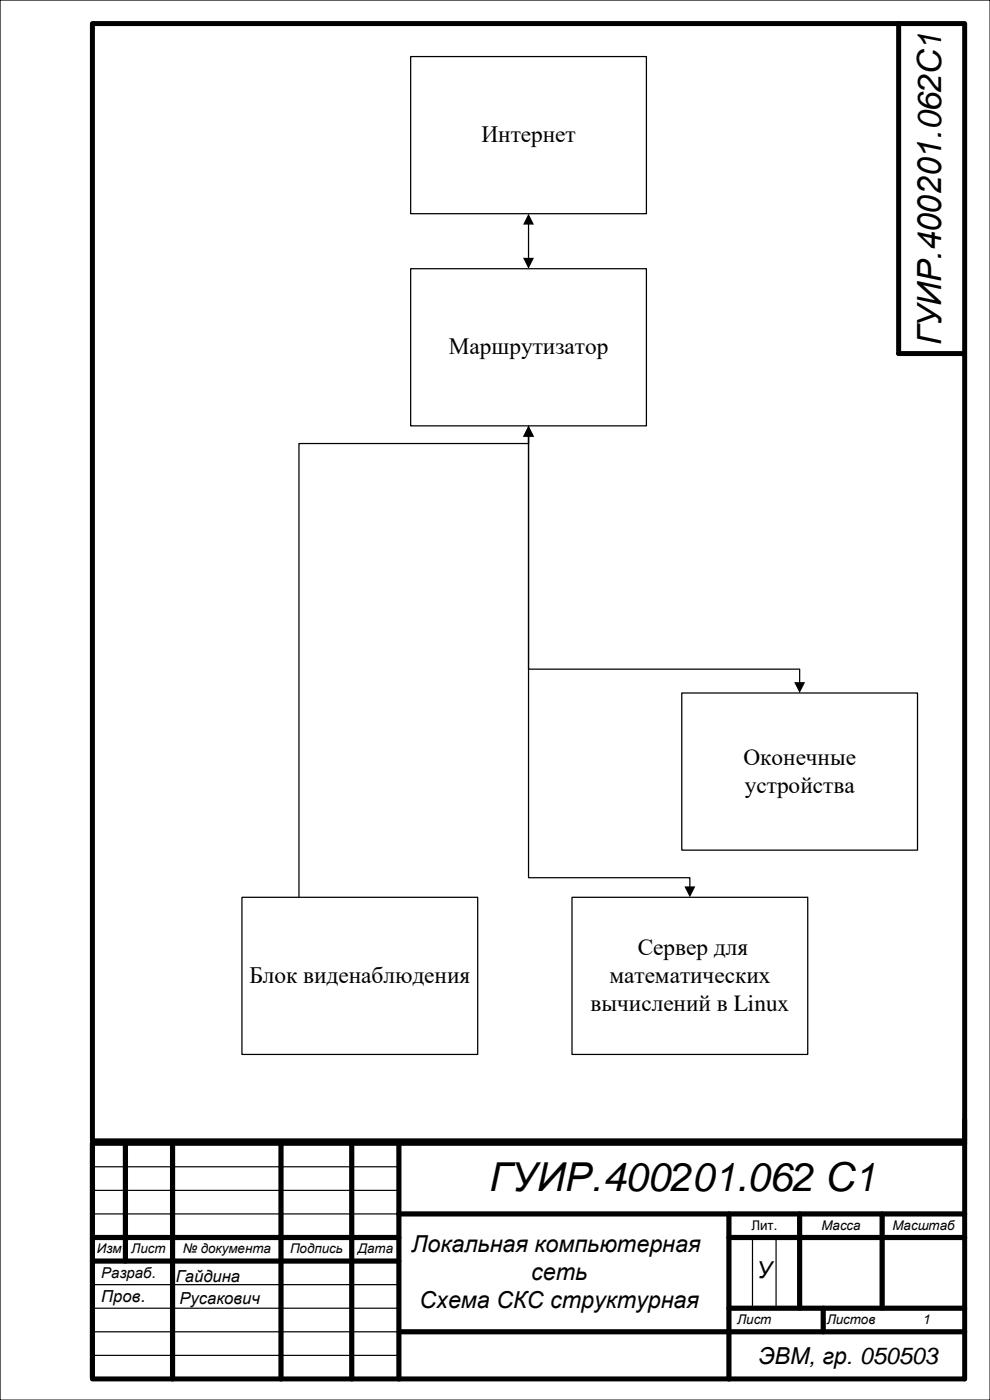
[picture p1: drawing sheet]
<svg xmlns="http://www.w3.org/2000/svg" width="210mm" height="297mm" viewBox="0 0 210 297" stroke-linecap="round" stroke-linejoin="round" font-family="sans-serif">
<defs><g id="words">
<text font-size="8.5" x="103.8" y="252.7">ГУИР.400201.062 C1</text>
<text font-size="7.1" x="199.6" y="73.2" transform="rotate(-90 199.6 73.2)">ГУИР.400201.062C1</text>
<g font-size="5">
<text x="102.1" y="30.1">Интернет</text>
<text x="95.2" y="75.2">Маршрутизатор</text>
<text x="157.7" y="162.2">Оконечные</text>
<text x="158" y="168.1">устройства</text>
<text x="135.2" y="202.6">Сервер для</text>
<text x="52.9" y="208.5">Блок виденаблюдения</text>
<text x="129.3" y="208.5">математических</text>
<text x="125.3" y="214.4">вычислений в Linux</text>
<text x="87.3" y="265.6">Локальная компьютерная</text>
<text x="112.7" y="271.5">сеть</text>
<text x="160.6" y="271">У</text>
<text x="89" y="277.5">Схема СКС структурная</text>
<text x="160.8" y="289.3">ЭВМ, гр. 050503</text>
</g>
<g font-size="3.5">
<text x="37.3" y="272">Гайдина</text>
<text x="21.5" y="276.1">Пров.</text>
<text x="38.1" y="276.6">Русакович</text>
</g>
<text font-size="3.2" x="21.5" y="271">Разраб.</text>
<g font-size="2.8">
<text x="159.4" y="260.9">Лит.</text>
<text x="174.2" y="260.9">Масса</text>
<text x="189.3" y="260.9">Масштаб</text>
<text x="20.5" y="265.9">Изм</text>
<text x="27.8" y="265.9">Лист</text>
<text x="38.8" y="265.9">№ документа</text>
<text x="61.5" y="265.9">Подпись</text>
<text x="75.9" y="265.9">Дата</text>
<text x="156.3" y="280.9">Лист</text>
<text x="175.3" y="280.9">Листов</text>
<text x="195.8" y="280.9">1</text>
</g>
</g></defs>
<path d="M0 0h210v297h-210zM87.1 12h50v33.3h-50zM87.1 57h50v33.3h-50zM112.1 47.4v7.6M112.1 90.3v3.8h-48.7v96.2M144.6 147h50v33.3h-50zM169.6 145v-3.1h-57.5v-49.5v93.8h34.2v2.1M51.3 190.3h50v33.4h-50zM121.3 190.3h50v33.4h-50z" fill="none" stroke="#000" stroke-width=".26"/>
<g fill="none" stroke="#000" stroke-width="1.1">
<path d="M19.6 5h185v237h-185zM190.6 5v70h13.7M204.6 237.5v55h-185M26.6 242.5v25M36.6 242.5v50M59.6 242.5v50M74.6 242.5v50M84.6 257.5h120M84.6 242.5v50M154.6 257.5v35M169.6 257.5v20M187.1 257.5v20"/>
<path d="M204.6 242.5h-185v49.7M19.6 262.5h65M19.6 267.5h65M154.6 262.5h50M154.6 277.5h50M174.6 277.5v5M84.7 282.5h119.9"/>
</g>
<path d="M19.6 247.5h65M19.6 252.5h65M19.6 257.5h65M19.6 272.5h65M19.6 277.5h65M159.6 262.5v15M164.6 262.5v15M19.6 282.5h65.1M19.6 287.5h65M19.6 292.5h65" fill="none" stroke="#000" stroke-width=".25"/>
<path d="M112.1 45.3l1.2 2.3h-2.4zM110.9 54.7h2.4l-1.2 2.3zM112.1 90.3l1.2 2.3h-2.4zM168.4 144.7h2.4l-1.2 2.3zM145.2 188h2.3l-1.2 2.3z" fill="#000"/>
<use href="#words"/>
</svg>
